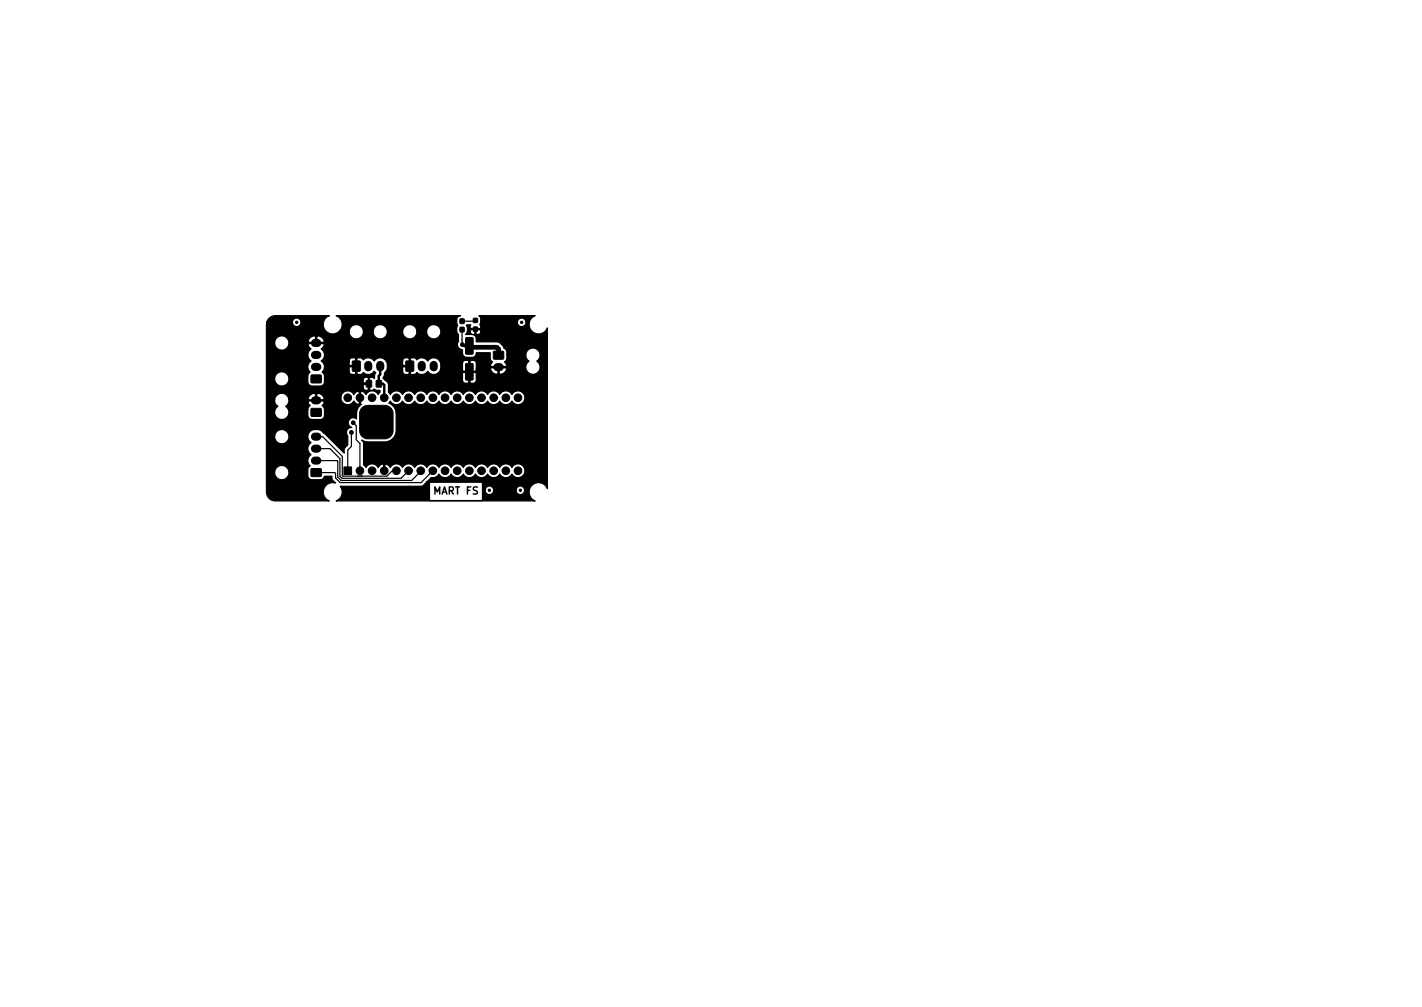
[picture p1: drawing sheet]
<svg xmlns="http://www.w3.org/2000/svg" width="297mm" height="210mm" viewBox="0 0 297 210" stroke-linecap="round" stroke-linejoin="round" font-family="sans-serif">
<defs><g id="words">
<text font-size="2.1" x="90.6" y="103.2">MART FS</text>
</g></defs>
<g fill="#000" stroke="#000" stroke-width=".21">
<path d="M65 78.3h2l.1 1.6h-2l-.2-.2zM73.6 75.4l1.4-.1 .2 .2v2l-1.6-.1zM76.6 79.5h1v1.3h-1.1zM78.6 79.5h1.1l-.1 1.3h-1zM84.8 75.4l1.4-.1 .2 .2-.1 2-1.5-.1zM96.1 68.4h.8v.9h-.8zM96.1 66.6h.8v.9h-.8zM97.3 75.9h1.3l.2 .1v3.1l-.1 .3h-1.2l-.2-.2zM97.3 70.5h1.3l.2 .1v3.1l-.1 .3h-1.2l-.2-.2zM98.9 68.3h.8v.8h-.8zM98.9 66.5h.8v.8h-.8zM103.1 73.4h2l.1 1.5-2 .1-.2-.2z"/>
<path d="M65 97.9h2l.1 1.5-2 .1-.2-.2zM65 85.3h2l.1 1.5-2 .1-.2-.2zM71.8 97.5h1.6v1.6h-1.6zM75.6 85.1l1.1-.5h3.7a1.75 1.75 0 0 1 1.7 1.8v3.5a1.75 1.75 0 0 1-1.7 1.7h-3.5a1.75 1.75 0 0 1-1.8-1.7v-3.7z"/>
<circle cx="62" cy="67.3" r=".25"/>
<circle cx="96.6" cy="71.9" r=".4"/>
<circle cx="109" cy="67.3" r=".25"/>
<circle cx="72.6" cy="83.1" r=".8"/>
<circle cx="73.4" cy="90.3" r=".4"/>
<circle cx="73.8" cy="88.3" r=".4"/>
<circle cx="75.2" cy="83.1" r=".8"/>
<circle cx="75.2" cy="98.3" r=".8"/>
<circle cx="76.7" cy="88.1" r=".4"/>
<circle cx="76.7" cy="90.7" r=".4"/>
<circle cx="76.7" cy="85.6" r=".4"/>
<circle cx="77.7" cy="83.1" r=".8"/>
<circle cx="77.7" cy="98.3" r=".8"/>
<circle cx="77.7" cy="86.6" r=".4"/>
<circle cx="77.7" cy="89.7" r=".4"/>
<circle cx="78.7" cy="90.7" r=".4"/>
<circle cx="78.7" cy="85.6" r=".4"/>
<circle cx="79.8" cy="86.6" r=".4"/>
<circle cx="79.8" cy="89.7" r=".4"/>
<circle cx="80.3" cy="98.3" r=".8"/>
<circle cx="80.3" cy="83.1" r=".8"/>
<circle cx="80.8" cy="85.6" r=".4"/>
<circle cx="80.8" cy="88.1" r=".4"/>
<circle cx="80.8" cy="90.7" r=".4"/>
<circle cx="82.8" cy="83.1" r=".8"/>
<circle cx="82.8" cy="98.3" r=".8"/>
<circle cx="85.3" cy="83.1" r=".8"/>
<circle cx="85.3" cy="98.3" r=".8"/>
<circle cx="87.9" cy="98.3" r=".8"/>
<circle cx="87.9" cy="83.1" r=".8"/>
<circle cx="90.4" cy="98.3" r=".8"/>
<circle cx="90.4" cy="83.1" r=".8"/>
<circle cx="93" cy="83.1" r=".8"/>
<circle cx="93" cy="98.3" r=".8"/>
<circle cx="95.5" cy="83.1" r=".8"/>
<circle cx="95.5" cy="98.3" r=".8"/>
<circle cx="98" cy="83.1" r=".8"/>
<circle cx="98" cy="98.3" r=".8"/>
<circle cx="100.6" cy="98.3" r=".8"/>
<circle cx="100.6" cy="83.1" r=".8"/>
<circle cx="103.1" cy="98.3" r=".8"/>
<circle cx="103.1" cy="83.1" r=".8"/>
<circle cx="105.7" cy="98.3" r=".8"/>
<circle cx="105.7" cy="83.1" r=".8"/>
<circle cx="108.2" cy="98.3" r=".8"/>
<circle cx="108.2" cy="83.1" r=".8"/>
<circle cx="102.2" cy="102.4" r=".25"/>
<circle cx="108.7" cy="102.4" r=".25"/>
</g>
<path d="M65.8 71.6h.5M65.8 74.1h.5M65.8 76.6h.5M76.9 76.2v.5M79.4 76.2v.5M88.1 76.2v.5M90.6 76.2v.5M103.9 76.7h.5M65.8 91.2h.5M65.8 93.7h.5M65.8 96.2h.5M65.8 83.6h.5" fill="none" stroke="#000" stroke-width="1.7"/>
<path d="M96.5 68.8v3.1l.5 .5h1v.5M98 72.2h5.5l.3 .4M99.3 67.1h-2.8M104.1 72.9v1M66 96.2h4.4l.2 .1v3.3l.6 .7h14.8l2-2M66 93.7h2.9l2.1 2v3.7l.4 .5h12.4l1.5-1.6M66 91.2h1.4l4.1 4.1v4l.1 .1h9.2l1-1h1.1M73.4 90.3v2.9l-.8 .8v4.2M73.8 88.3l.6 .6v2.9l.8 .8v5.4M79.8 86.6l1 1v.5M87.9 98.3v.1M90.4 98.3l-2.5 2.5h-16.8l-1-1v-1l-.2-.1h-3.9" fill="none" stroke="#000" stroke-width=".25"/>
<path d="M98.7 72.5h5.1M103.8 72.6l.3 .3v1.3" fill="none" stroke="#000" stroke-width="1"/>
<path d="M79.4 76.4v1.8l-.3 .3v1.8M96.6 71.9l.3 .3h1.1M77.1 80.1h-1.2l-.7 .8v2.2M79.1 80.1h.9l.3 .3v2.8" fill="none" stroke="#000" stroke-width=".5"/>
<path d="M56.2 66.5l.6-.4 .7-.2h11.3l-.2 .1a1.98 1.98 0 0 0-.7 2.9 1.98 1.98 0 0 0 3 .2h2v.3a1.49 1.49 0 0 0 1.7 1.4 1.49 1.49 0 0 0 1.3-1.7h2v.3a1.49 1.49 0 0 0 1.7 1.4 1.49 1.49 0 0 0 1.3-1.7h3.2v.3a1.49 1.49 0 0 0 1.6 1.4 1.49 1.49 0 0 0 1.4-1.7h2v.3a1.49 1.49 0 0 0 2.3 1.1 1.49 1.49 0 0 0 0-2.5 1.49 1.49 0 0 0-2.3 1.1h-2l-.1-.3a1.49 1.49 0 0 0-1.5-1 1.49 1.49 0 0 0-1.4 1.3h-3.2l-.1-.3a1.49 1.49 0 0 0-1.5-1 1.49 1.49 0 0 0-1.4 1.3h-2l-.1-.3a1.49 1.49 0 0 0-1.5-1 1.49 1.49 0 0 0-1.4 1.3h-2l.1-.1a1.97 1.97 0 0 0-.8-3.1h26l-.5 .3-.3 .6v.7l.2 .4-.2 .5v.7l.4 .7v1.5a1.13 1.13 0 0 0 .8 1.8v.8l.4 .6 1.6 .1a.89 .89 0 0 0 .9-1h2.9v1.3l.5 .7-.4 .6 .1 .3h3.1a.67 .67 0 0 0-.3-.9l.4-.5 .1-1.1h3.9l.2 .9 .5 .5a1.49 1.49 0 0 0-.3 2.2 1.49 1.49 0 0 0 2.2 0 1.49 1.49 0 0 0-.3-2.2 1.49 1.49 0 0 0 0-2.5 1.49 1.49 0 0 0-2.3 1.1h-3.9v-.4a.89 .89 0 0 0-.6-.9l-.4-.6-.9-.7h-4.5v-.8l-.4-.6-.5-.2-1.3 .1 .3-.7h.6v.1a.59 .59 0 0 0 1 .4v-.8h.2v.8l.2 .1a.63 .63 0 0 0 .7-.2 .63 .63 0 0 0 0-.7h-1.9l-.2 .3h-.6v-.8l-.2-.5 1-.1-.2 .4 .2 .4h1.9l.1-.4a.79 .79 0 0 1 0-1h7.7v.2a.89 .89 0 0 0 1.3 .7 .89 .89 0 0 0 0-1.6 .89 .89 0 0 0-1.3 .7h-7.7v-.9l-.4-.4h11.8a1.97 1.97 0 0 0-.7 3.2 1.97 1.97 0 0 0 3.2-.6v33.5l-.1-.2a1.98 1.98 0 0 0-3.2-.4 1.98 1.98 0 0 0 .8 3.2h-41.6l.2-.1a1.97 1.97 0 0 0 .7-3h16.8l.5-.1 .7-.7h.6v3.8h11.1v-2.2h.6a.89 .89 0 0 0 .8 1 .89 .89 0 0 0 .9-1h4.7v.2a.89 .89 0 0 0 1.4 .6 .89 .89 0 0 0 0-1.5 .89 .89 0 0 0-1.4 .7h-4.7v-.2a.89 .89 0 0 0-1-.6 .89 .89 0 0 0-.7 .8h-.6v-1.6h-11.7l1-1 1-.1 .6-.6a1.44 1.44 0 0 0 2.5 0 1.44 1.44 0 0 0 2.6 0 1.44 1.44 0 0 0 2.5 0 1.44 1.44 0 0 0 2.6 0 1.44 1.44 0 0 0 2.5 0 1.44 1.44 0 0 0 2.5 0 1.44 1.44 0 0 0 2.2 .4 1.44 1.44 0 0 0 0-2.2 1.44 1.44 0 0 0-2.2 .4 1.44 1.44 0 0 0-2.5 0 1.44 1.44 0 0 0-2.5 0 1.44 1.44 0 0 0-2.6 0 1.44 1.44 0 0 0-2.5 0 1.44 1.44 0 0 0-2.6 0 1.44 1.44 0 0 0-2.5 0 1.44 1.44 0 0 0-2.5 0 1.44 1.44 0 0 0-2.6 0 1.44 1.44 0 0 0-2.5 0 1.44 1.44 0 0 0-2.6 0l-.3-.4a.62 .62 0 0 0-.8-.2v1.4h-.3v-1.4l-.2-.1-.4 .2-.5 .5a1.44 1.44 0 0 0-2.5 0l-.6-.5v-4.5l-.3-.7 1.3 .4h3.5a2.39 2.39 0 0 0 2.4-2.4l-.1-4a2.36 2.36 0 0 0-1.5-1.7l.3-.5a1.44 1.44 0 0 0 2.6 0 1.44 1.44 0 0 0 2.5 0 1.44 1.44 0 0 0 2.6 0 1.44 1.44 0 0 0 2.5 0 1.44 1.44 0 0 0 2.5 0 1.44 1.44 0 0 0 2.6 0 1.44 1.44 0 0 0 2.5 0 1.44 1.44 0 0 0 2.6 0 1.44 1.44 0 0 0 2.5 0 1.44 1.44 0 0 0 2.5 0 1.44 1.44 0 0 0 2.2 .5 1.44 1.44 0 0 0 0-2.3 1.44 1.44 0 0 0-2.2 .5 1.44 1.44 0 0 0-2.5 0 1.44 1.44 0 0 0-2.5 0 1.44 1.44 0 0 0-2.6 0 1.44 1.44 0 0 0-2.5 0 1.44 1.44 0 0 0-2.6 0 1.44 1.44 0 0 0-2.5 0 1.44 1.44 0 0 0-2.5 0 1.44 1.44 0 0 0-2.6 0 1.44 1.44 0 0 0-2.5 0 1.44 1.44 0 0 0-2.6 0l-.4-.5v-1.9l-.6-.6h16.1a.64 .64 0 0 0 .6 .6h.6l.1-.1v-2.1h.3v2.1l.1 .1h.5l.5-.2 .2-.4v-1.5l-.2-.1h-2.5l-.2 .1v1.5h-16.1l-.5-.6 .2-.3 .1-.6 .3-.4h3.5l.1 .4 .3 .2 .8 .1 .2-.2v-1.4h-1.2l-.2 .1v.8h-3.5a2.29 2.29 0 0 0 .1-2.1l3.4-.1v.9l.2 .1h1.2v-1.4h.2v3.1l.2 .2h.5l.4-.1 .2-.3 .3 .1a1.49 1.49 0 0 0 2-.4 1.55 1.55 0 0 0 2 .5 1.55 1.55 0 0 0 .8-1.9v-.2h4.5v1.4l.2 .2h1.1v-2.1h.3v2.1h1.1l.2-.5h2.9l.6 .8 .8 .4 .2-.2v-1.2h.3v1.2a1.16 1.16 0 0 0 1.5-.9l-.1-.3h-3.1l-.2 .2h-2.9v-1.1a.64 .64 0 0 0-.7-.7h-.5l-.1 .2-1.1-.2-.3 .2-.2 .5h-4.5a1.49 1.49 0 0 0-1.2-1.2 1.49 1.49 0 0 0-1.6 .7 1.49 1.49 0 0 0-2.3-.3l-.4-.4-1.1 .2-.2-.2h-.6a.64 .64 0 0 0-.6 .6h-3.5l-.1-.2a1.49 1.49 0 0 0-2.3 .3 1.49 1.49 0 0 0-2.3-.3l-.5-.4h-.7l-.2 .2v3.1l.2 .2h.6l.3-.1 .3-.3 .2 .1a1.49 1.49 0 0 0 2.1-.4l.3 .4-.3 .4v.7l-.5-.2-.5 .1v2.4l.2 .2h.4l.4-.3 .4 .3h.8v.4l-.4 .5-.2-.3a1.44 1.44 0 0 0-2.4 .3l-.3-.4a.62 .62 0 0 0-.8-.2v2.5l.2 .1a2.9 2.9 0 0 0-1 3.1 1.04 1.04 0 0 0-1.6 .3 1.04 1.04 0 0 0 .6 1.5 1.04 1.04 0 0 0-1 .5 1.04 1.04 0 0 0 .1 1.2v1.9l-.7 .8v.9l-4.3-4.2a1.76 1.76 0 0 0-2-.7 1.76 1.76 0 0 0-1.3 1.8l.2 .5 .5 .4a1.49 1.49 0 0 0 0 2.5 1.48 1.48 0 0 0-.2 2.4l-.5 .6v1.4l.2 .5 .5 .3 1.9 .1a.89 .89 0 0 0 .9-.8h1.5l.1 .7 .7 .8a1.98 1.98 0 0 0-2.5 1.2 1.98 1.98 0 0 0 1.2 2.5h-11.3l-.7-.2-.6-.3-.5-1v-4.6h1.7v.3a1.49 1.49 0 0 0 2.2 1.1 1.49 1.49 0 0 0 0-2.5 1.49 1.49 0 0 0-2.2 1.1h-1.7v-7.5h1.7v.3a1.49 1.49 0 0 0 2.2 1.1 1.49 1.49 0 0 0 0-2.5 1.49 1.49 0 0 0-2.2 1.1h-1.7v-7.5h1.7l.1 .8 .6 .6h-.2a1.49 1.49 0 0 0-.3 2 1.49 1.49 0 0 0 2 .5 1.49 1.49 0 0 0 .6-1.9h4.1v1.2a.89 .89 0 0 0 .9 .9h1.9l.5-.4 .2-.5v-1.4l-.5-.6 .4-.7-.1-.3h-3.1a.67 .67 0 0 0 .3 1l-.3 .3-.2 .5h-4.1l-.5-.6 .6-.9v-.8h4l.2 .3h1.4v-1.2h.3v1.2h1.4l.1-.3-.1-.3h3.6v.3a1.44 1.44 0 0 0 1.2 1.3 1.44 1.44 0 0 0 1.5-.8l.3 .4a.62 .62 0 0 0 .9 .2v-2.5l-.3-.1-.4 .1-.5 .6a1.44 1.44 0 0 0-1.5-.8 1.44 1.44 0 0 0-1.2 1.3h-3.6l-.4-.5a1.15 1.15 0 0 0-1.3-.1 1.16 1.16 0 0 0-1.5 .8l-.1 .1h-4a1.49 1.49 0 0 0-1.5-1.1 1.49 1.49 0 0 0-1.4 1.4h-1.7v-2.6h20.1l.1 .1a.66 .66 0 0 0 1 .3v-1h-.9l-.2 .1v.5h-20.1v-1.9h1.7v.3a1.49 1.49 0 0 0 2.2 1.1 1.49 1.49 0 0 0 0-2.6 1.49 1.49 0 0 0-2.2 1.2h-1.7v-4.9h8.6l.1 .6 .6 .7a1.48 1.48 0 0 0-.2 2.3l-.5 .6v1.4l.2 .5 .5 .4h1.9a.95 .95 0 0 0 .9-1.2h8v.4l.2 .2h.9v-1.1l-.1-.1a.71 .71 0 0 0-1 .6h-8v-1.1l-.5-.6 .1-.2h5.5l.1 .4 .3 .2 .8 .1 .2-.2v-1.4h-1.2l-.2 .1v.8h-5.5a1.48 1.48 0 0 0-.3-2.1l5.8-.1v.9l.2 .1h1.2v-1.4l-.2-.2-.8 .1-.3 .2-.1 .3h-5.8a1.49 1.49 0 0 0 0-2.4l.3-.3a.61 .61 0 0 0 .2-.9h-3.1l-.2 .3 .2 .4 .5 .5-.5 .4-.2 .8h-8.6v-2.6h1.7a1.49 1.49 0 0 0 1.6 1.6 1.49 1.49 0 0 0 1.3-1.8h4l.2 .2h1.4v-1.2h.3v1.2h1.4l.1-.4-.5-.7a1.15 1.15 0 0 0-1.3-.1 1.16 1.16 0 0 0-1.5 .8l-.1 .2h-4a1.49 1.49 0 0 0-1.5-1.2 1.49 1.49 0 0 0-1.4 1.4h-1.7l.1-4.3h5.3v.2a.89 .89 0 0 0 1.3 .7 .89 .89 0 0 0 0-1.6 .89 .89 0 0 0-1.3 .7h-5.3z" fill="#000" stroke="#000" stroke-width=".25"/>
<use href="#words"/>
</svg>
